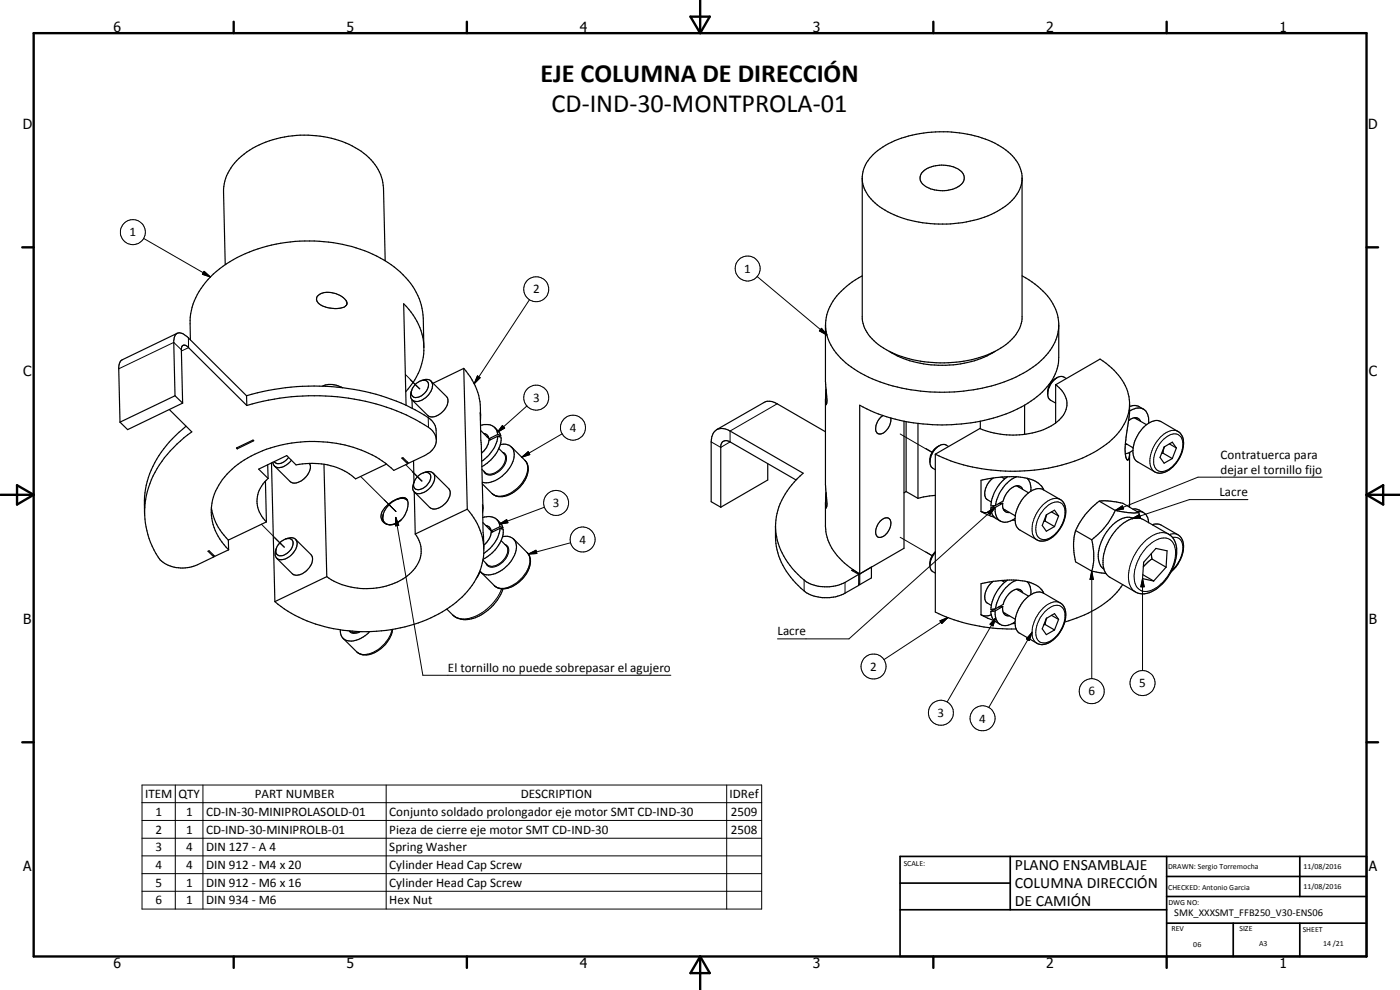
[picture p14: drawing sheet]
<svg xmlns="http://www.w3.org/2000/svg" width="420mm" height="297mm" viewBox="0 0 420 297" stroke-linecap="round" stroke-linejoin="round" font-family="sans-serif">
<defs><g id="words">
<g font-size="7.9">
<text x="162.2" y="24.6">EJE COLUMNA DE DIRECCIÓN</text>
<text x="165.5" y="33.6">CD-IND-30-MONTPROLA-01</text>
</g>
<g font-size="4.7">
<text x="304.6" y="261.1">PLANO ENSAMBLAJE</text>
<text x="304.6" y="266.5">COLUMNA DIRECCIÓN</text>
<text x="304.6" y="271.9">DE CAMIÓN</text>
</g>
<g font-size="4.2">
<text x="34" y="9.6">6</text>
<text x="104" y="9.6">5</text>
<text x="174" y="9.6">4</text>
<text x="244" y="9.6">3</text>
<text x="314" y="9.6">2</text>
<text x="384" y="9.6">1</text>
<text x="6.8" y="38.7">D</text>
<text x="410.6" y="38.7">D</text>
<text x="7" y="112.9">C</text>
<text x="410.8" y="112.9">C</text>
<text x="7" y="187.1">B</text>
<text x="410.8" y="187.1">B</text>
<text x="7" y="261.4">A</text>
<text x="410.8" y="261.4">A</text>
<text x="34" y="290.4">6</text>
<text x="104" y="290.4">5</text>
<text x="174" y="290.4">4</text>
<text x="244" y="290.4">3</text>
<text x="314" y="290.4">2</text>
<text x="384" y="290.4">1</text>
</g>
<g font-size="3.9">
<text x="38.9" y="71">1</text>
<text x="223.4" y="81.8">1</text>
<text x="160" y="88.1">2</text>
<text x="160" y="120.6">3</text>
<text x="171" y="129.6">4</text>
<text x="366.3" y="137.7">Contratuerca para</text>
<text x="366.3" y="142.2">dejar el tornillo fijo</text>
<text x="366" y="148.8">Lacre</text>
<text x="165.9" y="152.2">3</text>
<text x="173.9" y="163.2">4</text>
<text x="233.4" y="190.6">Lacre</text>
<text x="134.4" y="201.6">El tornillo no puede sobrepasar el agujero</text>
<text x="261.2" y="201.3">2</text>
<text x="326.6" y="208.7">6</text>
<text x="341.9" y="206.2">5</text>
<text x="281.4" y="215.1">3</text>
<text x="293.9" y="216.8">4</text>
<text x="43.5" y="239.4">ITEM</text>
<text x="53.5" y="239.5">QTY</text>
<text x="76.5" y="239.4">PART NUMBER</text>
<text x="156.3" y="239.5">DESCRIPTION</text>
<text x="219" y="239.6">IDRef</text>
<text x="46.7" y="244.8">1</text>
<text x="55.8" y="244.8">1</text>
<text x="61.8" y="244.8">CD-IN-30-MINIPROLASOLD-01</text>
<text x="116.8" y="244.9">Conjunto soldado prolongador eje motor SMT CD-IND-30</text>
<text x="219.3" y="244.8">2509</text>
<text x="46.7" y="250.1">2</text>
<text x="55.8" y="250.1">1</text>
<text x="61.8" y="250.1">CD-IND-30-MINIPROLB-01</text>
<text x="116.8" y="250.2">Pieza de cierre eje motor SMT CD-IND-30</text>
<text x="219.3" y="250.1">2508</text>
<text x="46.7" y="255.4">3</text>
<text x="55.8" y="255.4">4</text>
<text x="61.8" y="255.4">DIN 127 - A 4</text>
<text x="116.8" y="255.5">Spring Washer</text>
<text x="46.7" y="260.7">4</text>
<text x="55.8" y="260.7">4</text>
<text x="61.8" y="260.7">DIN 912 - M4 x 20</text>
<text x="116.8" y="260.8">Cylinder Head Cap Screw</text>
<text x="46.7" y="266">5</text>
<text x="55.8" y="266.1">1</text>
<text x="61.8" y="266.1">DIN 912 - M6 x 16</text>
<text x="116.8" y="266.1">Cylinder Head Cap Screw</text>
<text x="46.7" y="271.4">6</text>
<text x="55.8" y="271.4">1</text>
<text x="61.8" y="271.4">DIN 934 - M6</text>
<text x="116.8" y="271.4">Hex Nut</text>
</g>
<text font-size="3.1" x="352.4" y="275">SMK_XXXSMT_FFB250_V30-ENS06</text>
<g font-size="2.4">
<text x="271.2" y="259.7">SCALE:</text>
<text x="350.6" y="260.8">DRAWN: Sergio Torremocha</text>
<text x="391.2" y="260.6">11/08/2016</text>
<text x="350.6" y="267">CHECKED: Antonio Garcia</text>
<text x="391.2" y="266.7">11/08/2016</text>
<text x="350.6" y="271.4">DWG NO:</text>
<text x="351.6" y="279.3">REV</text>
<text x="372" y="279.4">SIZE</text>
<text x="391" y="279.6">SHEET</text>
<text x="358.1" y="284.1">06</text>
<text x="377.9" y="283.8">A3</text>
<text x="397.1" y="283.8">14 /21</text>
</g>
</g></defs>
<g fill="none" stroke="#000" stroke-width=".3">
<path d="M43.1 71.5l20 11.6M61.2 81.4l1.9 1.7-2.4-.8zM158.9 89.9l-16.6 25.2M227.2 83l20.9 17.5M246.5 98.5l1.6 2-2.2-1.2zM54.4 104.9l-2.3-2.2-16.5 8M56.5 101.4l.1 2.9-2.2 1M121.7 112.4l4.3 4.3M123.1 113.9l2.8 2.8M143.3 112.8l.8 .5-1.8 1.8zM314.9 115.2l.2 .1M315 115.2l.1 .1"/>
<path d="M121.7 139.4l5 4.9M128.5 125.3l.1 2.9M150.8 127.7l.7 .7-2.2 1.3zM150.8 135.7a2.52 2.52 0 0 1 .5 4 4.6 4.6 0 0 1-5.4 2.6l-.7-.9M151.2 136.1a3.3 3.3 0 0 1-.7 4.2 4.2 4.2 0 0 1-4.7 1.7l-.2-.2M156.6 137.2l1.9-1.7 .5 .9zM157.6 138.1a5.3 5.3 0 0 1-.7 6.5 9.4 9.4 0 0 1-6.4 4.2l-1.8-.1-1.1-.6M158.1 121.8l-8.8 7.9M168.7 130.2l-12.1 7M233.2 121.2l-14.1 8.1v3.3l-2.8 1.6-2.9-1.6M270.2 130.2l9.5 5.6M277.8 134.5l2 1.2"/>
<path d="M348.9 132.1a4.4 4.4 0 0 1 4.5-1.8 3.4 3.4 0 0 1 1.5 4 8.7 8.7 0 0 1-6 7.2 2.43 2.43 0 0 1-2.7-2.6 9.7 9.7 0 0 1 2.7-6.8zM353.5 129.5a4.5 4.5 0 0 0-5.1 1.5 9.3 9.3 0 0 0-2.9 9.4l1 1.2M78.4 157.3l7 6.9M108.2 143l10.6 10.5-2.2-2.2M115.1 154.2l-.3 1.5 .5 1.1M118.8 155.2l.9 2.4-1 .2zM118.8 155.2l8.1 47.4h74.4M119.5 149.7l1.3-.2 1.3 .4M123.7 141.6l2.9 2.8M149.9 157.3l2.1-1.4 .4 .9zM163.4 152.2l-13.5 5.1M296.4 153.6l2.3-1.3-1.6 2z"/>
<path d="M298.7 152.3l-43.9 39.4h-21.5M313.6 152.5a4.3 4.3 0 0 1 4.7-1.6 3.7 3.7 0 0 1 1.3 3.8 9.3 9.3 0 0 1-5.6 7.1 2.72 2.72 0 0 1-3.1-3.5 9.6 9.6 0 0 1 2.7-5.8zM318.2 149.9a4.5 4.5 0 0 0-5.1 1.5 10 10 0 0 0-3.1 9l.3 .8 .9 .8M334.7 153.2l2.1-1.4 .4 .9zM339.8 155.6l2.2-1.2 .3 .9zM374.5 149.9h-17.6l-17.1 5.7M396.8 143.2h-37.3l-24.8 10M82.5 161.4l2.8 2.8M150.6 176.7a14.1 14.1 0 0 1-11.5 9l-1.6-.2-1.6-1M151.5 163.3a2.1 2.1 0 0 1 .8 3.2 5.8 5.8 0 0 1-5.1 3.6l-.9-.3-.5-.8M151.9 163.7a3.6 3.6 0 0 1-1.1 4.6 3.6 3.6 0 0 1-4.5 1.1M158.2 165.8a5 5 0 0 1-.3 5.9 10.6 10.6 0 0 1-5.2 4.4 4 4 0 0 1-4.4-.4"/>
<path d="M158.6 166.2l2.3-1.1 .2 1zM171.2 162.9l-12.6 3.3M241.3 174v3.3M253.6 174.8v3.2M270.2 161.2l9.5 5.6M277.8 165.6l2 1.1M327.6 171.4l.5 2.5h-1zM327.6 171.4v32.2M342.9 173.6l.5 2.5h-1zM342.9 173.6v27.6M344.2 164.1a6.5 6.5 0 0 1 6.3-2.5 4.5 4.5 0 0 1 2.3 5 13 13 0 0 1-7.4 10.6 3.6 3.6 0 0 1-5-3.8 13.6 13.6 0 0 1 3.8-9.3zM350.7 160.3a5 5 0 0 0-5.4 .7 15 15 0 0 0-6.5 13.4 4.3 4.3 0 0 0 1.9 3.2"/>
<path d="M350.9 160.4l1.6-.3 1 .3M351.9 161.3a2.53 2.53 0 0 1 3.1 2.9 9.7 9.7 0 0 1-3.3 6.9M104.7 189.3a2.61 2.61 0 0 0 3.5 .2M105 189.3l.8 .4 1.8-.2M117.6 188.9a9.6 9.6 0 0 1-8.7 7.5l-1.3-.4-.6-.5M282.1 186.3l2.4-1-1.9 1.8zM284.5 185.3l-19.2 12.6M298.8 185.4l-.8 2.4-.9-.5zM298.8 185.4l-14.5 25.2M309.7 189.8l-.8 2.4-.9-.5zM309.7 189.8l-13 22.5M313.6 183.6a4.4 4.4 0 0 1 4.4-1.9 3.5 3.5 0 0 1 1.4 4.6 8 8 0 0 1-6.2 6.6 2.63 2.63 0 0 1-2.4-3.1 9.6 9.6 0 0 1 2.8-6.2z"/>
<path d="M318.2 180.9a4.5 4.5 0 0 0-5.1 1.5 9.1 9.1 0 0 0-2.9 9.5l1 1.1M42.6 235.5h186v37.3h-186zM52.6 235.5v37.3M60.9 235.5v37.3M115.9 235.5v37.3M218.1 235.5v37.3M42.6 240.8h186M42.6 246.2h186M42.6 251.5h186M42.6 256.8h186M42.6 262.1h186M42.6 267.4h186"/>
<circle cx="39.9" cy="69.7" r="3.8"/>
<circle cx="160.9" cy="86.8" r="3.8"/>
<circle cx="224.4" cy="80.6" r="3.8"/>
<circle cx="160.9" cy="119.3" r="3.8"/>
<circle cx="172" cy="128.3" r="3.7"/>
<circle cx="166.9" cy="150.9" r="3.8"/>
<circle cx="174.9" cy="161.9" r="3.8"/>
<circle cx="262.2" cy="200" r="3.8"/>
<circle cx="282.4" cy="213.8" r="3.7"/>
<circle cx="294.9" cy="215.5" r="3.8"/>
<circle cx="327.6" cy="207.4" r="3.8"/>
<circle cx="342.9" cy="204.9" r="3.7"/>
</g>
<g fill="none" stroke="#000" stroke-width=".35">
<path d="M258.8 53.6a11.4 11.4 0 0 0 5.9 8.9 36.9 36.9 0 0 0 30.8 2.7 18 18 0 0 0 10.5-8.3l.7-2.8M262.1 46.4a27.5 27.5 0 0 1 16.3-6.6 35.1 35.1 0 0 1 22.7 4.7 11.3 11.3 0 0 1 5.6 8.3v42.9a13.1 13.1 0 0 1-8 9.7 37.8 37.8 0 0 1-32.7-.5 12.8 12.8 0 0 1-7.2-9.2v-42.7a10 10 0 0 1 3.3-6.6zM276.6 51.9a9.3 9.3 0 0 1 12.1-.2 2.78 2.78 0 0 1-1.3 4.4 9.1 9.1 0 0 1-10.9-1.4 2.56 2.56 0 0 1 .1-2.8zM115.6 78.3l-.5-21.9a14.6 14.6 0 0 0-7.6-11.6 32.3 32.3 0 0 0-33.5 .8 14.7 14.7 0 0 0-6.9 12l.5 21.8M53.2 100l-16.5 7.9a2.9 2.9 0 0 0-1.1 2.8l.4 16M95.2 88.9a5.9 5.9 0 0 1 7.6 .2l.8 .7a1.43 1.43 0 0 1 .4 1.7 1.43 1.43 0 0 1-1.5 .9 8.1 8.1 0 0 1-7-1.6l-.5-1zM247.8 97.8a16.5 16.5 0 0 0 8.6 13 48.6 48.6 0 0 0 27.1 6.9 47.1 47.1 0 0 0 26.5-7.5 16.2 16.2 0 0 0 7.7-12.4M258.8 82.8a19.5 19.5 0 0 0-10.8 12.4l-.2 1.7-.1 17.5 .2 2.4M306.7 82.8a19.5 19.5 0 0 1 10.8 12.4l.2 1.7v10.4a14.9 14.9 0 0 1-5.6 11l-4.6 3.3M52.5 118.7l-.4-16a2.39 2.39 0 0 1 1.6-2.8l1.3 .3 1.2 .8 17.8 17.7M52.5 118.7l2.3 2.2M52.5 118.7l-16.5 8"/>
<path d="M57.1 102v-4.8a21.2 21.2 0 0 1 9.8-17.3 47.1 47.1 0 0 1 47.3-2.4 23.1 23.1 0 0 1 12.4 15l.4 3 .2 8.7M74 118.7a68.9 68.9 0 0 1 50.6 4.3l2.7 1.5a5.8 5.8 0 0 1 3.6 4.6l.1 2.9M74 118.7l.1 3M96.7 115.9a6.6 6.6 0 0 1 6.1 .4M123.6 117.1l-.4 2.1 .4 .8M123.6 120l.1 2.5M124.6 115.4a2.71 2.71 0 0 1 3.7-.9 3.5 3.5 0 0 1-2.2 4.5 1.62 1.62 0 0 1-2.2 0 1.62 1.62 0 0 1-.2-2.2zM126.4 114.2a2.19 2.19 0 0 1 3.2 .6 4.8 4.8 0 0 1-3.3 5.4l-1.2 .3-.9-.2-.6-.3M127.2 104.2a18.8 18.8 0 0 0-6.1-13.1l.8 30.5M127.2 104.2a18.8 18.8 0 0 1-5.4 13.3M129.3 114.3l4.7 4.7a3.3 3.3 0 0 1-.8 4.1 3.9 3.9 0 0 1-4.6 1.7l-4.9-4.8M139.2 110.5l1 42.3"/>
<path d="M139.2 110.5l-9.2 4.5M139.2 110.5a19.1 19.1 0 0 1 5 14.3M247.9 116.8l-.2 28.7 .5 5.6-.1 1M247.9 116.8l.3 3.3-.1 1M266.9 105.5a32.4 32.4 0 0 0 24.6 3l2.9-.9 4.2-2.1M316.8 115.4l13.3-7.7a17.4 17.4 0 0 1 8.8 12.2l.1 4.1-1.2 9.1M316.8 115.4a6.6 6.6 0 0 1 0 11.6 24.8 24.8 0 0 1-22.7 1.6l-13.4 7.7M316.8 115.4v11.5M317.3 113.3a4.9 4.9 0 0 0-2.7 5.8l.4 .8 1.8 1M320 113.6a2.81 2.81 0 0 0-4.2 1 6.7 6.7 0 0 0-1.4 3.4M50.8 122.9l6.8 6.7a32.4 32.4 0 0 0-13.9 20.2 24.9 24.9 0 0 0 4.4 18.2 10.7 10.7 0 0 0 11.2 1.4l4.9-2.3M54.8 120.9l-.4-16a1.05 1.05 0 0 1 .6-1.3 1.05 1.05 0 0 1 1.3 .5l17.8 17.6"/>
<path d="M54.8 120.9l-16.5 8-2.3-2.2M55.8 127.9a30.6 30.6 0 0 0-12.4 21.1v5.2M71 134.4l4.9-2.4 .2 .2-4.9 2.5zM71.2 134.3v.4M74.1 121.7a68.4 68.4 0 0 1 50.6 4.2l2.6 1.5a5.9 5.9 0 0 1 3.6 4 5.1 5.1 0 0 1-3.4 5.3l-4.9 2.3-1.7-1.7-.3 .2 1.7 1.6M80.3 139.4l.2 4.2M81.5 138.9l1 41.6M81.9 138.7l.5 1.1M86.6 137.2a3.4 3.4 0 0 1-4 1.7l-.3-.4M87.4 138.1a4.1 4.1 0 0 1-4.8 1.9l-.2-.2M92.9 139a4.5 4.5 0 0 1-2.8 5.4 2.43 2.43 0 0 1-3.1 0l-4.6-4.6M97.2 139.3l.9 33.7"/>
<path d="M116 139.2l-9.3 4.5a20.4 20.4 0 0 0-17.9-4.2l-2.7-2.8-8.5 4.1 2.9 2.8M122.3 138.6v.5M122.3 139.1l-4.1 2a34.9 34.9 0 0 0-25.2-8.6 35.4 35.4 0 0 0-24.9 9.8 15.2 15.2 0 0 0-2.6 18.6l1.1 1.7 2 2.4M124.1 138.3l.1 6.4M144.2 126.1l-.1-2.3 .8 28.6M144.2 127.6a4.5 4.5 0 0 1 6.1 3.1M144.3 129.2l2.8 2.8M145.1 130a1.75 1.75 0 0 1 1.6 1.7M146.1 131l.5 .1M146.7 131.7l.7 .2M148.6 128.4l.4 .7 .4 1.2M149.4 130.9l1 .2a10 10 0 0 1-5.8 8.9"/>
<path d="M149.4 130.3l.9 .4M149.4 130.3l-2.7 1.4M149.4 130.9l-2.7 1.3a6.1 6.1 0 0 1-2.2 3.8M149.4 130.9a10.4 10.4 0 0 1-4.8 7.5M149.7 134.6l1.5 1.5M150.1 133.4a3.2 3.2 0 0 1 3.5 .9 3.2 3.2 0 0 1 .5 3.6 9.8 9.8 0 0 1-8.5 7l-.9-.2M150.3 130.7l-.7 .3M153.5 134.1l4.1 4a5.1 5.1 0 0 1-.3 6.4 10.8 10.8 0 0 1-4.3 3.9l-2.2 .6-1.9-.2-1.3-.7-2.9-2.9M215.1 128.9a4.1 4.1 0 0 1 4 .4l21.9 12.7a21 21 0 0 0-8.2 17 21.8 21.8 0 0 0 10.4 16.2 13 13 0 0 0 10.4-.4l4.1-2.5M215.1 128.9l14.2-8.1a3.9 3.9 0 0 1 3.9 .4l14.5 8.3M215.1 128.9a4.1 4.1 0 0 0-1.7 3.7v17.9l2.9 1.7M230.4 139.1v4.9l-14.1 8.2"/>
<path d="M247.8 120.4l.3 .7M248.1 121.1h.1M265 124.7a4.4 4.4 0 0 0-1.9 5 1.8 1.8 0 0 0 2.9-.6 4.8 4.8 0 0 0 1.3-3.7M271.3 126.4v38.1l-13.3 7.7M271.9 126.5v21M275.5 127v22.5M280.7 136.3v47.3a52.9 52.9 0 0 0 24.3 5.1M281.9 133.7a5 5 0 0 0-2.8 3.9 2.65 2.65 0 0 0 1.6 3.3M284.7 134a2.63 2.63 0 0 0-4 .7l-1.2 2-.4 1.7M294.2 126.4v2.3M307.5 121.6a54.8 54.8 0 0 1-41.4 3.5l-3.7-1.4-4.4-2.1v53.8M307.5 121.6v8.7"/>
<path d="M337.7 133.3h.6M337.8 133.1l-.1 3.2 .3 1.3 .4 .4M337.8 133l2.3 1.4M339 135.8v16.4M339 136.7l-.3 1.1-.4 .2M339 121.5a16.7 16.7 0 0 1-8.8 13 49.7 49.7 0 0 1-29.9 6.8 49.7 49.7 0 0 1-19.6-5M339 123.4a3.4 3.4 0 0 1 5.1 .3l.6 1.7v1.6M339 122a3.8 3.8 0 0 1 4.2 .8M340 135.1l-2.3 1.1M340.4 125.3l-1.7 .9M340.4 125.3l1.1 .2 .8 .9M340.4 125.3l3.7 2.1"/>
<path d="M340.8 125.3l.2 .4M342.9 128.5a4.9 4.9 0 0 1 5.5-2l5.1 3a5 5 0 0 1 1.2 6.1l-.6 1.5a8.3 8.3 0 0 1-6.2 4.9l-1.2-.3-5.3-3.1a4.4 4.4 0 0 1-1.1-5.1 12.1 12.1 0 0 1 2.6-5zM349 135.9l2.8 1.7M349 135.9l-.4 .2M349.5 134l-.5 1.9M350.9 133.2l2.1 1.2M353 134.4l-1.2-1.7-2.4 1.4-1.3 3.1 1.3 1.8 2.4-1.4M353 134.4l-1.2 3.2M63.4 152.3a16.7 16.7 0 0 0 5.1 9.8M79.7 144.4l.3 12.2M80 156.6l-11.5 5.5M80.5 143.6a8.4 8.4 0 0 0-.5 13"/>
<path d="M115.1 154.1v.1M115.7 152.1l.3-.3a7.3 7.3 0 0 1 5.4-2.4 1.87 1.87 0 0 1 1 2.4 6.1 6.1 0 0 1-5.4 5.6 2.67 2.67 0 0 1-2.5-1.6 2.67 2.67 0 0 1 .6-3zM119.5 149.7h-.1M120.4 156a4.3 4.3 0 0 1-4.2 1.3M122.3 150.2a3.2 3.2 0 0 0-4.4 .3 5.6 5.6 0 0 0-2.8 5.8l.9 .9M124.2 144.7l-.3 1.8 .4 1.1M124.3 147.6l.3 12.6M125.3 143a2.71 2.71 0 0 1 3.7-.8 2.29 2.29 0 0 1-.1 2.4 4 4 0 0 1-3.8 2.3 1.56 1.56 0 0 1-.7-2.5zM127.1 141.9a2.05 2.05 0 0 1 3.4 1.1 5.3 5.3 0 0 1-5.4 5.1l-.8-.5M130 142l4.7 4.6a3.4 3.4 0 0 1-1.1 4.5 3.7 3.7 0 0 1-4.6 1.2l-4.6-4.7M140.2 152.8l-15.6 7.4M140.2 152.8a17.8 17.8 0 0 1 .1 24.6 37.2 37.2 0 0 1-23 11.5 44.6 44.6 0 0 1-33.9-7.6l-.9-.8"/>
<path d="M144.6 140.8l1 1M144.9 155.3a4.3 4.3 0 0 1 4.1 .4l1.1 1.2 .8 1.4M144.9 152.4l-.1-1 .4 13.2M144.9 152.4v1.3M144.9 156.8l2.5 2.5M145.8 157.6l.3 .1a1.68 1.68 0 0 1 1.3 1.6M146.8 158.7l.5 .1M147.4 159.3l.6 .2M147.4 159.3l.4 .3M149.3 156l.5 1.1 .2 .9M150 158l.9 .3M150 158l-2.6 1.3"/>
<path d="M150 158.5l-2.6 1.3a5.6 5.6 0 0 1-2.2 3.8M150 158.5l1 .3a10.1 10.1 0 0 1-5.5 8.7l-.5 .3M150 158.5a9.9 9.9 0 0 1-4.8 7.6M150.9 158.3l-.6 .3M232.7 157.9a22.1 22.1 0 0 0 9 19.7 12.1 12.1 0 0 0 11.9 .4l4.1-2.4v-3.3M238.9 144l-19.8-11.4a1.68 1.68 0 0 0-1.8-.3 1.68 1.68 0 0 0-1 1.6v18.3M247.8 151.4l.1 .7M247.9 147.8l-.2 10.1a15.2 15.2 0 0 0 5.7 11.1l4.6 3.2M247.9 152.1l.1 .1M248 152.1h.1M248 152.1v.1M264.1 156.4a1.83 1.83 0 0 1 3-.5 4.2 4.2 0 0 1-3.2 5.3 1.79 1.79 0 0 1-1-2.5l.5-1.2z"/>
<path d="M271.9 147.5l-.6 .4M271.9 147.5l3.6 2M280.7 148.6l-5.2 .9M294.4 153.5l4 1.7M294.4 153.5l1 .3 2.1-.3M297.4 152.4l.3 1.8 .7 1M298 143.4a5.2 5.2 0 0 0-2.1 6.2l1.6 1M298.4 155.2l1.8 1.1M298.7 152.3a3.6 3.6 0 0 0 2.3 4.3 5.1 5.1 0 0 0 3.6-1M298.7 151.7l-1.3 .7M298.7 152.3l-1.3 .1M300.6 143.1l.9 .6"/>
<path d="M300.9 151a2.05 2.05 0 0 0 2 2.8M300.9 151l-1.2 .1M300.9 151l-2.2 1.3M301.1 152.7l3.6 2.1M301.3 153h.4M302.4 143a12 12 0 0 0-5 8.8l1.3-.1M303.8 156.1h.8M304.6 155.6a10.1 10.1 0 0 1 6.6-9l1.5 .1 5.5 3.2a4.6 4.6 0 0 1 1.5 5 11 11 0 0 1-3 5.5 4.8 4.8 0 0 1-5.5 1.6l-5.4-3.2-.8-.9-.4-1.8M304.6 155.6v.5M305.1 143a11.3 11.3 0 0 0-6.4 8.7M305.1 145.8l3.6 2.1M305.5 145.8l.1 .3"/>
<path d="M306.9 146.8a2.04 2.04 0 0 0-3.5-.2 6.6 6.6 0 0 0-2.3 3.7l-2.4 1.4M308.3 143.5a33 33 0 0 0-13.9 .6v9.4M308.3 143.5a6.8 6.8 0 0 1 4.9 3.3l.1 .2M308.3 143.5a4.6 4.6 0 0 1 1 3.9M313.6 156.3l2.9 1.7M313.6 156.3l-.3 .2M314.1 154.4l-.5 1.9M315.5 153.6l2.2 1.2M317.7 154.8l-1.2-1.7-2.5 1.4-1.2 3.1 1.2 1.8 2.5-1.4M317.7 154.8l-1.2 3.2M322.8 159.2a18.3 18.3 0 0 0 0 9.4l4.8 2.8M322.8 159.2l4.8 2.8"/>
<path d="M329.9 150.4l2.5-.1 4.6 .7 4.8 2.8M329.9 150.4a23.3 23.3 0 0 0-6.1 6.7l-1 2.1M329.9 150.4l4.8 2.8M334.7 153.2l4.2 .6h2.9M334.7 153.2a23.7 23.7 0 0 1-7.1 8.8M335.1 158.9a8.2 8.2 0 0 1 6.7-3.5l1.3 .5 7.6 4.4a5.3 5.3 0 0 1 2.4 4.2v1.7a15.7 15.7 0 0 1-4.4 9.1l-1 .9a6.4 6.4 0 0 1-7 1.4l-7.6-4.4a6.4 6.4 0 0 1-1.8-7 18 18 0 0 1 3.8-7.3zM340 152.7l1.2 .1 2 1M340.1 155.5a6 6 0 0 0-6.6 2.4 12.5 12.5 0 0 0-3.7 10.7l.6 1.3 .9 .9M341.2 153.5l2 .3M341.8 153.8l.3 1.7M343.2 153.8a3.7 3.7 0 0 1 1.5 3M345.9 157.5l.8-.3 1.4 .2 5.4 3a5.4 5.4 0 0 1 1.2 6.5 10.6 10.6 0 0 1-3.3 4.7"/>
<path d="M64.1 166.6l.1 .5M68.5 162.1l.1 2.9M68.6 165l-4.1 1.9-1.7-1.6-.4 .1 1.8 1.7M84 162.9a2.8 2.8 0 0 1 3.7-.9 3.5 3.5 0 0 1-2.3 4.5 1.64 1.64 0 0 1-2.2-.1 1.64 1.64 0 0 1-.2-2.2zM85.8 161.7a2.62 2.62 0 0 1 2.9 .1M88.7 161.8l4.6 4.6a3.8 3.8 0 0 1-1.4 4.9 3.4 3.4 0 0 1-4.2 .8l-4.7-4.6M88.7 161.8a3.1 3.1 0 0 1-.8 4.2 4 4 0 0 1-4.6 1.6 2.24 2.24 0 0 1-.4-3M98.1 173l-15.6 7.5M124.6 160.2a8.5 8.5 0 0 1-1.7 12.1 21.4 21.4 0 0 1-24.8 .7M144.1 171.5l-1 1.9M144.9 168.1l1.4 1.3M150.4 162.2l1.5 1.5"/>
<path d="M150.8 161a3.2 3.2 0 0 1 3.5 1 3.2 3.2 0 0 1 .5 3.6 9.6 9.6 0 0 1-8.7 6.9l-1.5-.6M150.9 176.7a13.9 13.9 0 0 1-11.1 9.2l-1.6-.1-1.5-.6-2.6-2.4M154.1 161.7l4.3 4.2a5.8 5.8 0 0 1-1 7.1l-.7 .7a9.1 9.1 0 0 1-5.3 3l-1.3-.1-1.4-.6-4.7-4.7M255.9 170.9l-.3 .2 2.1 1.2M255.9 170.9l2.1 1.3M255.9 170.9v.4M257.7 175.3l.3 .1M258 172.2l3.5-2.1v3.3l-3.5 2M280.7 165.5a5.2 5.2 0 0 0-1.6 3.1 2.65 2.65 0 0 0 1.6 3.4M280.7 165.7a7.4 7.4 0 0 0-1.6 3.4M298 174.5a5.2 5.2 0 0 0-2.1 6.1l1.6 1.1M300.6 174.2l.9 .5"/>
<path d="M302.4 174.1a12 12 0 0 0-5 8.8l1.3-.2M305.1 174.1a11.1 11.1 0 0 0-6.4 8.6M305.1 176.8l3.6 2.1M305.5 176.8l.1 .3M306.9 177.8a2.04 2.04 0 0 0-3.5-.2 7 7 0 0 0-2.3 3.8l-2.4 1.3M308.3 174.5a27.1 27.1 0 0 0-10.1-.1l-3.8 .7v9.3M308.3 174.5a6.4 6.4 0 0 1 5 3.6M308.3 174.5a4.2 4.2 0 0 1 1 3.9M309.4 178.4a3.6 3.6 0 0 1 3.7-.5l5.1 3a4.8 4.8 0 0 1 1.4 5.3l-.8 2.4-1.2 1.9-.9 .9a4.9 4.9 0 0 1-5.5 1.6l-5.1-3a3.4 3.4 0 0 1-1.5-3.4M309.4 178.4a10.9 10.9 0 0 0-4.8 8.2M327.6 162l.6 3.9v2.8l-.6 2.7M327.6 171.4l4.3 .7"/>
<path d="M336.9 175.4a28.9 28.9 0 0 1-16.2 10.9l-1.2 .3M343 172.4l3.2 1.9M345.5 166.1l.2 1.6M345.7 167.7l4.3 2.5M345.7 167.7l-2.6 2.4M350 170.2l.3-4.9-3.4-.8-3.7 4.2-.3 4.9 3.3 .7M350 170.2l-3.8 4.1M102.1 189a3 3 0 0 0 3.8 3.3 9.4 9.4 0 0 0 5.1-2.8M117.8 188.8a9.8 9.8 0 0 1-5.6 7.1 4.5 4.5 0 0 1-5.2-.4l-4.1-4M294.4 184.4l4 1.8M294.4 184.4a3.3 3.3 0 0 0 3.1 0M297.4 183.4l.1 1"/>
<path d="M297.5 184.4l.4 1.2 .5 .6 1.8 1.2M298.7 182.7l-1.3 .7M298.7 183.3l-1.3 .1M298.7 183.3a3.5 3.5 0 0 0 2.3 4.4 5.1 5.1 0 0 0 3.6-1.1M300.9 182l-1.2 .1M300.9 182l-2.2 1.3M300.9 182a2.04 2.04 0 0 0 2 2.8M301.1 183.7l3.6 2.1M301.7 184l-.4 .1M304.6 187.1h-.8M313.6 187.4l2.9 1.6M313.6 187.4l-.3 .1"/>
<path d="M314.1 185.4l-.5 2M315.5 184.6l2.2 1.2M317.7 185.8l-1.2-1.7-2.5 1.4-1.2 3.2 1.2 1.7 2.5-1.4M317.7 185.8l-1.2 3.2"/>
</g>
<g fill="#000">
<circle cx="248" cy="121.2" r=".18"/>
<circle cx="248" cy="152.2" r=".18"/>
</g>
<g fill="none" stroke="#000" stroke-width=".71">
<path d="M10.1 9.9h400v277.1h-400zM70.1 6.5v3.4M140.1 6.5v3.4M207.2 5h5.8l-2.9 4.9zM210.1 0v9.9M280.1 6.5v3.4M350.1 6.5v3.4M6.7 74.2h3.4M410.1 74.2h3.5M.1 148.5h10M5.1 145.6l5 2.9-5 2.9zM410.1 148.5h10"/>
<path d="M410.1 148.5l5-2.9v5.8zM6.7 222.7h3.4M410.1 222.7h3.5M70.1 287v3.4M140.1 287v3.4M210.1 287v10M210.1 287l2.9 5h-5.8zM280.1 287v3.4M350.1 287v3.4"/>
</g>
<path d="M270.1 257h140v30h-140zM303.2 257v16M350.1 257v30M390.1 257v12M270.1 265h33.1M270.1 273h80M350.1 277h60M350.1 269h60M350.1 263h60M370.1 277v10M390.1 277v10" fill="none" stroke="#000" stroke-width=".51"/>
<g fill="#000">
<path d="M61.2 81.4l1.9 1.7-2.4-.8zM246.5 98.5l1.6 2-2.2-1.2zM143.3 112.8l.8 .5-1.8 1.8zM150.8 127.7l.7 .7-2.2 1.3zM156.6 137.2l1.9-1.7 .5 .9zM118.8 155.2l.9 2.4-1 .2zM149.9 157.3l2.1-1.4 .4 .9zM296.4 153.6l2.3-1.3-1.6 2zM334.7 153.2l2.1-1.4 .4 .9zM339.8 155.6l2.2-1.2 .3 .9zM158.6 166.2l2.3-1.1 .2 1zM327.6 171.4l.5 2.5h-1z"/>
<path d="M342.9 173.6l.5 2.5h-1zM282.1 186.3l2.4-1-1.9 1.8zM298.8 185.4l-.8 2.4-.9-.5zM309.7 189.8l-.8 2.4-.9-.5z"/>
</g>
<use href="#words"/>
</svg>
